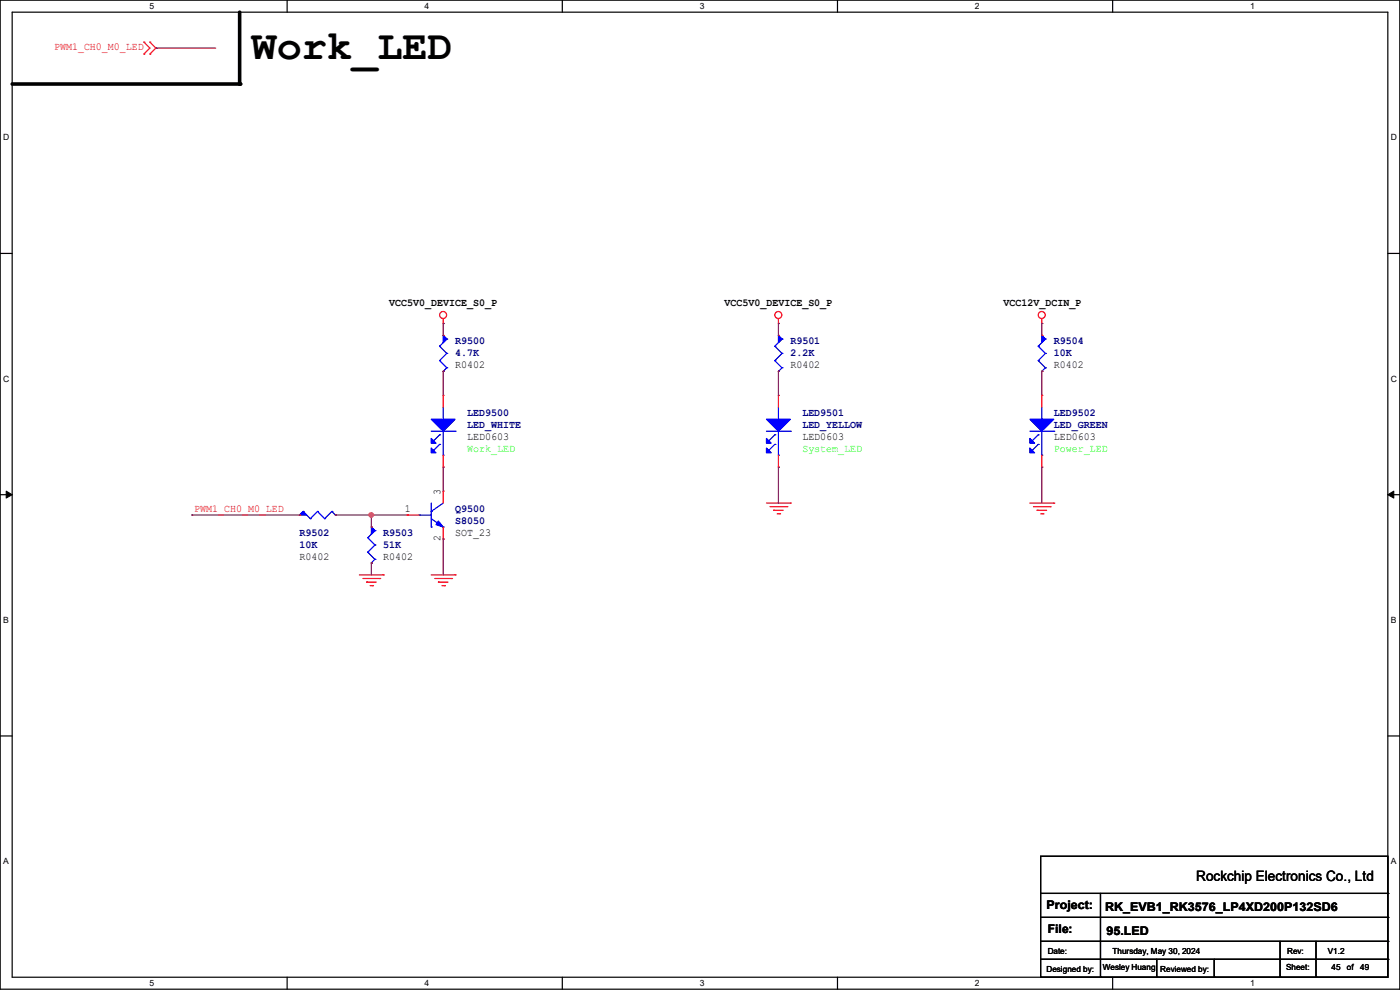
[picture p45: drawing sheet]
<svg xmlns="http://www.w3.org/2000/svg" width="297mm" height="210mm" viewBox="0 0 297 210" stroke-linecap="round" stroke-linejoin="round" font-family="sans-serif">
<defs><g id="words">
<text font-size="8.9" x="53.4" y="12.5">Work_LED</text>
<text font-size="3" x="253.8" y="186.9">Rockchip Electronics Co., Ltd</text>
<g font-size="2.5">
<text x="222" y="192.9">Project:</text>
<text x="222.3" y="198">File:</text>
<text x="234.5" y="193.2">RK_EVB1_RK3576_LP4XD200P132SD6</text>
<text x="234.7" y="198.2">95.LED</text>
</g>
<g font-size="2.3" fill="#f00">
<text x="11.5" y="10.5">PWM1_CH0_M0_LED</text>
<text x="41.2" y="108.5">PWM1_CH0_M0_LED</text>
</g>
<g font-size="2.3">
<text x="82.6" y="64.9">VCC5V0_DEVICE_S0_P</text>
<text x="153.7" y="64.9">VCC5V0_DEVICE_S0_P</text>
<text x="212.9" y="64.9">VCC12V_DCIN_P</text>
<text x="96.6" y="78.1">R0402</text>
<text x="167.7" y="78.1">R0402</text>
<text x="223.6" y="78.1">R0402</text>
<text x="99.1" y="93.3">LED0603</text>
<text x="170.2" y="93.3">LED0603</text>
<text x="223.6" y="93.3">LED0603</text>
<text x="93.5" y="104.9" transform="rotate(-90 93.5 104.9)">3</text>
<text x="85.9" y="108.7">1</text>
<text x="96.6" y="113.7">SOT_23</text>
<text x="63.5" y="118.7">R0402</text>
<text x="81.3" y="118.7">R0402</text>
<text x="93.5" y="114.9" transform="rotate(-90 93.5 114.9)">2</text>
</g>
<g font-size="2.3" fill="#000080">
<text x="96.6" y="73">R9500</text>
<text x="96.6" y="75.6">4.7K</text>
<text x="167.7" y="73">R9501</text>
<text x="167.7" y="75.6">2.2K</text>
<text x="223.6" y="73">R9504</text>
<text x="223.6" y="75.6">10K</text>
<text x="99.1" y="88.3">LED9500</text>
<text x="170.2" y="88.3">LED9501</text>
<text x="223.6" y="88.3">LED9502</text>
<text x="99.1" y="90.8">LED_WHITE</text>
<text x="170.2" y="90.8">LED_YELLOW</text>
<text x="223.6" y="90.8">LED_GREEN</text>
<text x="63.5" y="113.7">R9502</text>
<text x="81.3" y="113.7">R9503</text>
<text x="96.6" y="108.6">Q9500</text>
<text x="96.6" y="111.1">S8050</text>
<text x="63.5" y="116.2">10K</text>
<text x="81.3" y="116.2">51K</text>
</g>
<g font-size="2.3" fill="#0f0">
<text x="99.1" y="95.9">Work_LED</text>
<text x="170.2" y="95.9">System_LED</text>
<text x="223.6" y="95.9">Power_LED</text>
</g>
<g font-size="1.8">
<text x="31.7" y="1.9">5</text>
<text x="90.1" y="1.9">4</text>
<text x="148.5" y="1.9">3</text>
<text x="206.8" y="1.9">2</text>
<text x="265.2" y="1.9">1</text>
<text x=".7" y="29.8">D</text>
<text x="295.1" y="29.8">D</text>
<text x=".7" y="80.9">C</text>
<text x="295.1" y="80.9">C</text>
<text x=".7" y="132.1">B</text>
<text x="295.1" y="132.1">B</text>
<text x=".7" y="183.3">A</text>
<text x="295.1" y="183.3">A</text>
<text x="222.3" y="202.3">Date:</text>
<text x="236" y="202.3">Thursday, May 30, 2024</text>
<text x="273.1" y="202.3">Rev:</text>
<text x="281.7" y="202.3">V1.2</text>
<text x="31.7" y="209.2">5</text>
<text x="90.1" y="209.2">4</text>
<text x="148.5" y="209.2">3</text>
<text x="206.8" y="209.2">2</text>
<text x="222" y="206.1">Designed by:</text>
<text x="234" y="205.9">Wesley Huang</text>
<text x="246.2" y="206.1">Reviewed by:</text>
<text x="265.2" y="209.2">1</text>
<text x="272.8" y="205.9">Sheet:</text>
<text x="282.5" y="205.9">45</text>
<text x="285.7" y="205.9">of</text>
<text x="288.6" y="205.9">49</text>
</g>
</g></defs>
<path d="M0 0h297v209.8h-297zM2.6 2.6h291.8v204.7h-291.8z" fill="none" stroke="#000" stroke-width=".25"/>
<g fill="#fff">
<path d="M31.7 .3h1v2h-1z"/>
<path d="M31.7 207.6h1v1.9h-1z"/>
</g>
<path d="M60.9 0v2.6M60.9 207.3v2.5" fill="none" stroke="#000" stroke-width=".25"/>
<g fill="#fff">
<path d="M90.1 .3h1v2h-1z"/>
<path d="M90.1 207.6h1v1.9h-1z"/>
</g>
<path d="M119.3 0v2.6M119.3 207.3v2.5" fill="none" stroke="#000" stroke-width=".25"/>
<g fill="#fff">
<path d="M148.5 .3h.9v2h-.9z"/>
<path d="M148.5 207.6h.9v1.9h-.9z"/>
</g>
<path d="M177.7 0v2.6M177.7 207.3v2.5" fill="none" stroke="#000" stroke-width=".25"/>
<g fill="#fff">
<path d="M206.8 .3h1v2h-1z"/>
<path d="M206.8 207.6h1v1.9h-1z"/>
</g>
<path d="M236.1 0v2.6M236.1 207.3v2.5" fill="none" stroke="#000" stroke-width=".25"/>
<g fill="#fff">
<path d="M265.2 .3h1v2h-1z"/>
<path d="M265.2 207.6h1v1.9h-1z"/>
<path d="M.7 28.2h1.2v1.9h-1.2z"/>
<path d="M295.1 28.2h1.2v1.9h-1.2z"/>
<path d="M.7 79.3h1.2v2h-1.2z"/>
<path d="M295.1 79.3h1.2v2h-1.2z"/>
</g>
<path d="M0 53.8h2.6M294.4 53.8h2.6" fill="none" stroke="#000" stroke-width=".25"/>
<g fill="#fff">
<path d="M.7 130.5h1.2v2h-1.2z"/>
<path d="M295.1 130.5h1.1v2h-1.1z"/>
</g>
<path d="M0 104.9h2.6M294.4 104.9h2.6" fill="none" stroke="#000" stroke-width=".25"/>
<path d="M1.3 104.2l1.3 .7-1.3 .8zM294.4 104.9l1.3-.7v1.5z" fill="#000" stroke="#000" stroke-width=".21"/>
<g fill="#fff">
<path d="M.7 181.7h1.2v2h-1.2z"/>
<path d="M295.1 181.7h1.1v2h-1.1z"/>
</g>
<g fill="none" stroke="#000" stroke-width=".25">
<path d="M0 156.1h2.6M294.4 156.1h2.6M220.8 181.7h73.6v25.6h-73.6zM220.8 189.5h73.6M220.8 194.6h73.6M220.8 199.7h73.6M233.5 189.5v17.8M271.6 199.7v7.6M279.2 199.7v7.6M294.4 189.5h.1M294.4 194.6h.1M294.4 199.7h.1"/>
<path d="M220.8 203.5h73.6M233.5 207.3h.1M245.4 207.3h.1M245.4 203.5v3.8M257.6 207.3h.1M257.6 203.5v3.8M271.6 207.3h.1M279.2 207.3h.1M294.4 203.5h.1"/>
</g>
<path d="M50.8 2.6v15.2h-48.2" fill="none" stroke="#000" stroke-width=".76"/>
<circle cx="50.8" cy="17.8" r=".38" fill="#000"/>
<g fill="none" stroke="#f00" stroke-width=".25">
<path d="M30.5 11.5h.1M30.5 8.9h.1M30.5 8.9l1.3 1.3-1.3 1.3M31.8 8.9h.1M31.8 11.5h.1M31.8 8.9l1.3 1.3-1.3 1.3M94 68.6h.1M94 71.2h.1M94 78.8h.1M94 67.6v1M165.1 68.6h.1M165.1 71.2h.1"/>
<path d="M165.1 78.8h.1M165.1 67.6v1M221 68.6h.1M221 71.2h.1M221 78.8h.1M221 67.6v1M94 83.9h.1M94 99.1h.1M94 83.9v2.5M94 96.6v2.5M165.1 83.9h.1M165.1 99.1h.1"/>
<path d="M165.1 83.9v2.5M165.1 96.6v2.5M221 83.9h.1M221 99.1h.1M221 83.9v2.5M221 96.6v2.5M63.5 109.3h.1M71.2 109.3h.1M78.8 111.8h.1M78.8 119.4h.1M86.4 109.3h.1M86.4 109.3h2.5"/>
<path d="M94 114.3h.1M94 104.2h.1M94 104.2v2.5M94 111.8v2.5M162.6 106.7h5.1M163.4 107.5h3.5M164.1 108.2h.1M164.1 108.2h2.1M164.9 109h.5M165.4 109h.1M166.9 107.5h.1M167.7 106.7h.1"/>
<path d="M218.5 106.7h5.1M219.2 107.5h3.6M220 108.2h.1M220 108.2h2M220.8 109h.5M221.3 109h.1M222.8 107.5h.1M223.6 106.7h.1M76.2 122h5.1M77 122.7h3.6M77.8 123.5h.1M77.8 123.5h2"/>
<path d="M78.5 124.2h.5M79 124.2h.1M80.6 122.7h.1M81.3 122h.1M91.5 122h5.1M92.2 122.7h3.6M93 123.5h.1M93 123.5h2M93.8 124.2h.5M94.3 124.2h.1M95.8 122.7h.1M96.6 122h.1"/>
<circle cx="94" cy="66.8" r=".74"/>
<circle cx="165.1" cy="66.8" r=".74"/>
<circle cx="221" cy="66.8" r=".74"/>
</g>
<g fill="none" stroke="#00f" stroke-width=".25">
<path d="M93.3 73.4h.1M93.3 76.5h.1M93.3 73.4l1.5 1.6M93.3 76.5l1.5 1.5M94 78.8h.1M94 71.2l.8 .7M94.8 71.9h.1M94.8 75h.1M94.8 78h.1M94.8 71.9l-1.5 1.5M94.8 75l-1.5 1.5M94.8 78l-.8 .8"/>
<path d="M164.4 73.4h.1M164.4 76.5h.1M164.4 73.4l1.5 1.6M164.4 76.5l1.5 1.5M165.1 78.8h.1M165.1 71.2l.8 .7M165.9 71.9h.1M165.9 75h.1M165.9 78h.1M165.9 71.9l-1.5 1.5M165.9 75l-1.5 1.5M165.9 78l-.8 .8"/>
<path d="M220.3 73.4h.1M220.3 76.5h.1M220.3 73.4l1.5 1.6M220.3 76.5l1.5 1.5M221 78.8h.1M221 71.2l.8 .7M221.8 71.9h.1M221.8 75h.1M221.8 78h.1M221.8 71.9l-1.5 1.5M221.8 75l-1.5 1.5M221.8 78l-.8 .8"/>
<path d="M91.5 91.5h5.1M93.3 92.2h.1M93.3 94.3h.1M93.3 92.2l-1.3 1.3M93.3 94.3l-1.3 1.2M94 88.9h.1M94 96.6h.1M94 86.4v2.5M94 91.5v5.1M96.6 91.5h.1M162.6 91.5h5.1M164.4 92.2h.1"/>
<path d="M164.4 94.3h.1M164.4 92.2l-1.3 1.3M164.4 94.3l-1.3 1.2M165.1 88.9h.1M165.1 96.6h.1M165.1 86.4v2.5M165.1 91.5v5.1M167.7 91.5h.1M218.5 91.5h5.1M220.3 92.2h.1M220.3 94.3h.1M220.3 92.2l-1.3 1.3"/>
<path d="M220.3 94.3l-1.3 1.2M221 88.9h.1M221 96.6h.1M221 86.4v2.5M221 91.5v5.1M223.6 91.5h.1M64.3 108.5h.1M64.3 108.5l-.8 .8M64.3 108.5l1.5 1.5M65.8 110h.1M67.4 108.5h.1M67.4 108.5l-1.6 1.5"/>
<path d="M67.4 108.5l1.5 1.5M68.9 110h.1M70.4 108.5h.1M70.4 108.5l-1.5 1.5M70.4 108.5l.8 .8M71.2 109.3h.1M78 114.1h.1M78 117.1h.1M78 114.1l1.5 1.5M78 117.1l1.5 1.6M78.8 119.4h.1M78.8 111.8l.7 .8"/>
<path d="M79.5 112.6h.1M79.5 115.6h.1M79.5 118.7h.1M79.5 112.6l-1.5 1.5M79.5 115.6l-1.5 1.5M79.5 118.7l-.7 .7M88.9 109.3h.1M88.9 109.3h2.6M91.5 108.5h.1M91.5 111.8h.1M91.5 110l2.5 1.8M91.5 106.7v5.1"/>
<path d="M94 111.8h.1M94 106.7l-2.5 1.8"/>
</g>
<g fill="#00f" stroke="#00f" stroke-width=".25">
<path d="M78.8 111.8l.7 .8-.7 .7z"/>
<path d="M221 71.2l.8 .7-.8 .8z"/>
<path d="M218.5 88.9h5.1l-2.6 2.6z"/>
<path d="M218.5 93l1 1h-1z"/>
<path d="M218.5 95l1 1.1h-1z"/>
<path d="M162.6 88.9h5.1l-2.6 2.6z"/>
<path d="M162.6 93l1 1h-1z"/>
<path d="M162.6 95l1 1.1h-1z"/>
<path d="M94 71.2l.8 .7-.8 .8z"/>
<path d="M64.3 108.5l.8 .8h-1.6z"/>
<path d="M91.5 88.9h5.1l-2.6 2.6z"/>
<path d="M91.5 93l1 1h-1z"/>
<path d="M91.5 95l1 1.1h-1z"/>
<path d="M165.1 71.2l.8 .7-.8 .8z"/>
<path d="M93 110.5l1 1.3-1.5-.5z"/>
</g>
<g fill="none" stroke="#800040" stroke-width=".25">
<path d="M33.1 10.2h.1M33.1 10.2h12.7M94 78.8h.1M94 68.6h.1M94 68.6v2.6M94 78.8v5.1M165.1 68.6h.1M165.1 78.8h.1M165.1 68.6v2.6M165.1 78.8v5.1M221 68.6h.1M221 78.8h.1"/>
<path d="M221 68.6v2.6M221 78.8v5.1M94 99.1h.1M94 99.1v5.1M165.1 99.1h.1M165.1 99.1v7.6M221 99.1h.1M221 99.1v7.6M40.7 109.3h.1M40.7 109.3h22.8M71.2 109.3h.1M71.2 109.3h15.2"/>
<path d="M78.8 109.3h.1M78.8 119.4h.1M78.8 109.3v2.5M78.8 119.4v2.6M94 114.3h.1M94 114.3v7.7"/>
</g>
<circle cx="78.8" cy="109.2" r=".49" fill="#f0f" stroke="#f0f" stroke-width=".25"/>
<use href="#words"/>
</svg>
